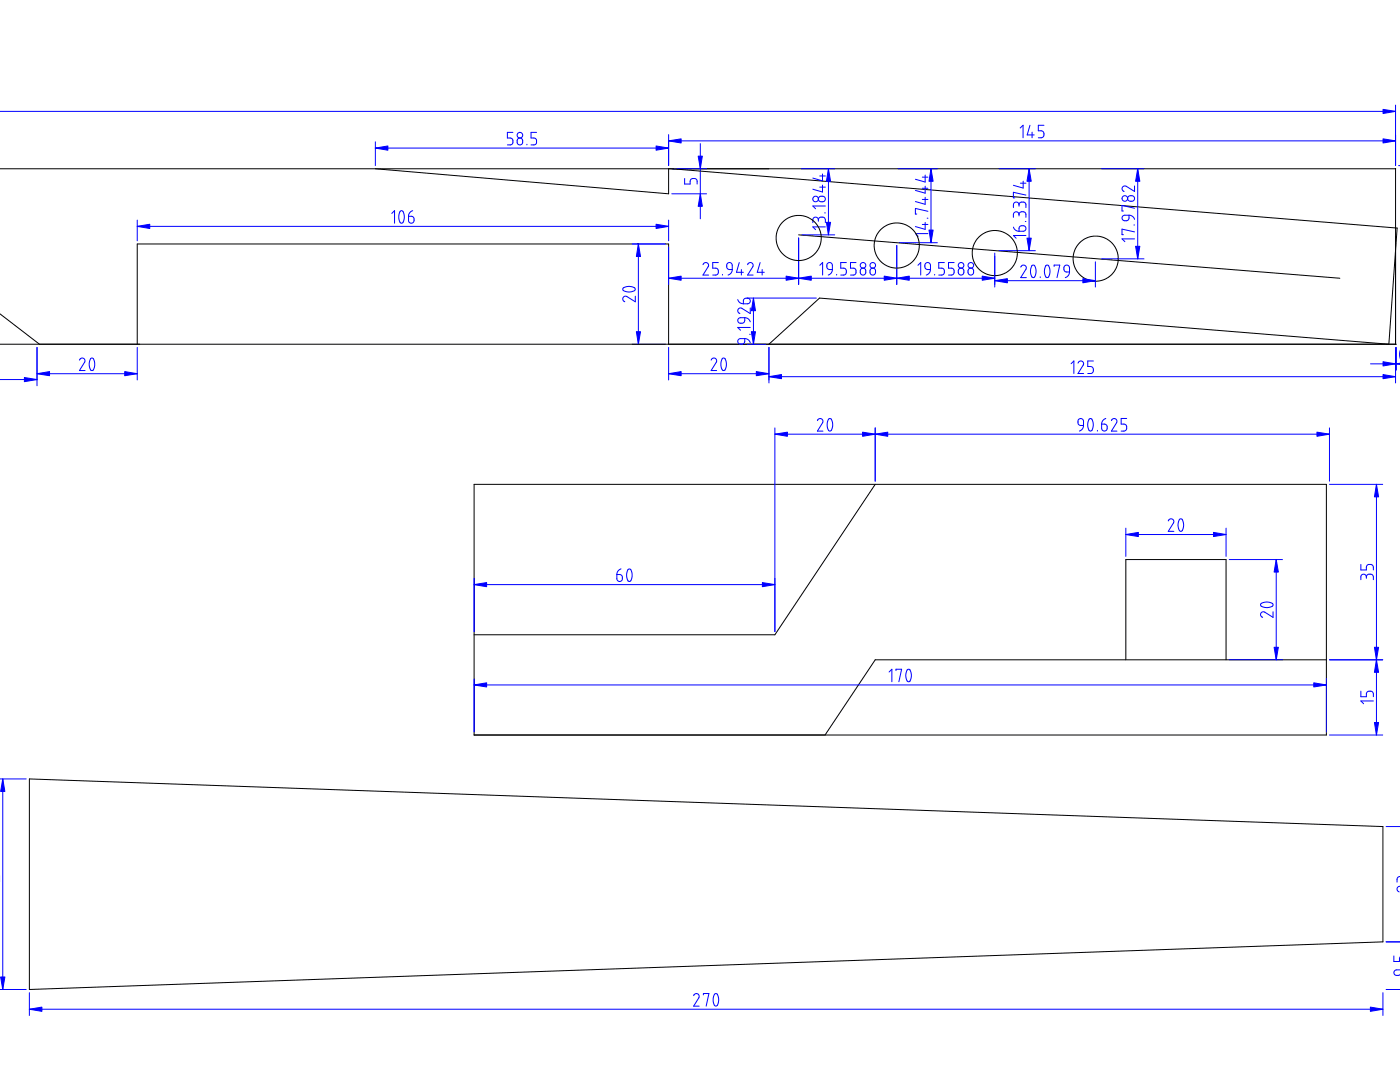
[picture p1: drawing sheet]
<svg xmlns="http://www.w3.org/2000/svg" width="279mm" height="216mm" viewBox="0 0 279 216" stroke-linecap="round" stroke-linejoin="round" font-family="sans-serif">
<g fill="none" stroke="#000" stroke-width=".2">
<path d="M-.1 33.7h278.6M74.9 33.7l58.5 5v-5M134.1 33.7l144.7 11.8-1.6 23.2-113.6-9.2-10.1 9.2M278.5 33.7v35M159.4 46.9l108 8.6M278.5 48.7h.1M278.5 49h.1M-.1 68.7h278.8M0 62.6l7.9 6.1M27.4 68.7v-20h106v20M94.6 96.6h170.1v50.1h-170.1zM174.7 96.6l-20.1 30.1h-60"/>
<path d="M224.7 131.7v-20h20v20M264.7 131.7h-90l-10 15M5.9 155.4l270.1 9.5v23l-270.1 9.5z"/>
<circle cx="159.4" cy="47.5" r="4.5"/>
<circle cx="179" cy="49" r="4.5"/>
<circle cx="198.5" cy="50.5" r="4.5"/>
<circle cx="218.7" cy="51.6" r="4.5"/>
</g>
<g fill="none" stroke="#00f" stroke-width=".2">
<path d="M-.1 22.2h278.6M74.9 28.3v4.7M74.9 29.5h58.5M102.4 26.4h-1.1v1.1l.8 .1 .3 .4v.5l-.2 .3-.9 .1M103.4 27.7l.5-.2 .3 .3 .1 .8-.4 .3h-.3l-.3-.3-.1-.6zM105.2 28.8v.1M107.1 26.4h-1.1v1.1l.8 .1 .3 .4v.5l-.2 .3-.9 .1M133.4 26.9v6.1M133.4 28.1h145.1M134.1 33.7h6.9M134.1 38.7h6.9M136.6 35.6v1.1h1.1l.1-.7 .4-.4h.6l.2 .3 .1 .8"/>
<path d="M139.8 28.7v15M159.9 33.7h6.7M163.5 39.3l.2-.1 .8 .1 .2 .3-.1 .5-.3 .2-.8-.2-.2-.3zM163.6 37.3h1.1M163.6 35.1h1.1M164.1 34.7v1.4l-1.9-.6M164.1 36.9v1.4l-1.9-.5M165.3 33.7v13.2M179.2 33.7h7.9M184.1 39.8h1.1M184.1 37.6h1.1M184.1 35.3h1.1"/>
<path d="M184.6 34.9v1.4l-1.9-.5M184.6 37.1v1.4l-1.9-.5M184.6 39.4v1.4l-1.9-.6M185.8 33.7v14.7M199.4 33.7h7.2M203.6 25.5l.6-.5v2.5M203.6 36.6h1.1M204.2 36.2v1.3l-2-.5M204.7 38.9l-2.5-.5v1.1h.3M205.4 33.7v16.3M205.5 25l-.5 1.9h1.4M206 26.4v1.1"/>
<path d="M208.3 25h-1.1v1.1h.7l.3 .1 .1 .4-.1 .7-1 .2M219.9 33.7h8.4M225.2 39.2l.3-.1 .8 .1 .1 .3-.1 .5-.3 .2-.8-.2-.2-.3zM226.4 37.1v1.1l-1.6-1h-.6l-.3 .5 .2 .3 .2 .2M227.1 33.7v17.9M278.5 21v12M279.1 33h.3M27.4 43.9v4.1M27.4 45.2h106M78.2 42.6l.5-.6v2.5M79.9 42.2v-.1a.63 .63 0 0 1 .8 .8v.8l-.2 .6a.44 .44 0 0 1-.6 .2 .44 .44 0 0 1-.2-.6l-.1-.9zM81.5 43.2h.7l.3 .2 .1 .7-.2 .3-.4 .1-.4-.2z"/>
<path d="M82.4 42l-.6 .4-.3 .8M124.4 57.5l1-.4 .6 .1 .6 .2a.51 .51 0 0 1 0 .6 .51 .51 0 0 1-.5 .2l-.7 .1-.7-.2-.4-.3zM126.2 48.7h6.6M126.8 59.1v1.1l-1.7-1.1h-.5l-.3 .3v.4l.4 .4M127.4 48.7v20M133.4 43.9v4.1M133.4 49.3v7.5M133.4 55.5h65.1M140.3 52.8l.5-.4 .5 .2 .1 .6-1.1 1.7h1.1M143.4 52.4h-1.2v1.1h.8l.4 .5-.1 .5-.1 .3-1 .1M144.2 54.8v.1M145.2 52.6l.5-.2 .3 .2 .1 1.2h-.6l-.3-.2-.2-.8z"/>
<path d="M146.1 53.8l-.2 .7-.6 .4M147.2 59.8l.5 .6 .7 .2M147.5 52.4l-.5 1.9h1.4M148 53.8v1.1M148.4 59.7l.4-.2h.6l.3 .3v.4l-.3 .4h-1zM149.1 59.5h13.8M149.2 52.8l.5-.4 .5 .2 .1 .6-1.1 1.7h1.1M150.4 59.5v9.2M151.7 52.4l-.6 1.9h1.4M152.1 53.8v1.1M159.4 47.5v9.3M160 46.9h6.6"/>
<path d="M163.3 43.9l-.2-.5h-.6l-.3 .3v.7M163.3 43.9l.4-.6 .7 .1 .3 .3v.7M163.3 43.9v.3M163.6 52.9l.6-.5v2.5M164.6 42.5h.1M164.7 45.3h-2.5l.6 .5M164.7 41.1h-2.5l.6 .6M165.2 52.6l.5-.2 .3 .2 .1 1.2h-.6l-.4-.2-.1-.8zM166.1 53.8l-.2 .7-.6 .4M167 54.8v.1M168.9 52.4h-1.1v1.1h.8l.3 .6v.4l-.2 .3-.9 .1M170.8 52.4h-1.1v1.1h.8l.3 .5v.5l-.2 .3-.9 .1"/>
<path d="M171.8 53.7l.5-.2 .4 .3 .1 .7-.3 .3-.5 .1-.3-.3v-.6zM173.8 53.7l.5-.2 .4 .3v.6l-.2 .4-.4 .1-.4-.3-.1-.6zM179 49v7.8M179.5 48.4h7.6M183.2 52.9l.5-.5v2.5M184.1 44.8h1.1M184.6 44.4v1.4l-1.9-.6M184.7 52.6l.5-.2 .4 .2 .1 1.2h-.6l-.4-.3-.1-.6zM185 43.5h.2M185.2 46.6h-2.5l.5 .6M185.2 42.2l-2.5-.6v1.1h.3M185.7 53.8l-.2 .6-.7 .5"/>
<path d="M186.5 54.8v.1M188.5 52.4h-1.2v1.1h.8l.4 .5-.1 .5-.1 .3-1 .1M190.4 52.4h-1.1v1.1h.8l.3 .5v.5l-.2 .3-.9 .1M191.3 53.7l.4-.2 .5 .2 .2 .7-.2 .4-.5 .1-.3-.2-.2-.3zM193.3 53.7l.3-.2 .6 .2 .1 .7-.2 .4-.5 .1-.3-.2-.1-.3zM198.5 50.5v6.8M198.5 56h20.1M199.4 50h7.2M202.2 45.3l.4 .6 .8 .2M203.4 42.8l-.3-.5h-.5l-.3 .4-.1 .7M203.4 42.8l.2-.5h.8l.3 .3v.8M203.4 40.9l-.2-.5-.6-.1-.3 .4-.1 .7"/>
<path d="M203.4 40.9l.2-.5 .8-.1 .3 .4v.7M203.4 40.9v.2M203.4 42.8v.3M203.5 45.2l.3-.2 .7 .1 .2 .4-.1 .5-.3 .1h-.9v-.6zM203.7 53.3l.3-.3 .4-.1 .3 .1 .1 .4-1.1 2h1.1M204.6 44.2h.1M204.7 47h-2.5l.6 .5M206 53h.4l.3 .4 .1 .8-.2 .9a.44 .44 0 0 1-.6 .2 .44 .44 0 0 1-.3-.5v-1zM207.6 55.2v.2M208.7 53l.1-.1a.76 .76 0 0 1 .7 1l-.1 1.2a.43 .43 0 0 1-.6 .3 .43 .43 0 0 1-.3-.6l-.1-.8zM210.4 53.2v-.3h1.1l-.6 2.5M212.4 53.1l.4-.2 .5 .1 .1 .4v.9h-.7l-.3-.3-.1-.6z"/>
<path d="M213.4 54.3l-.1 .6-.7 .5M218.6 52.2v5.1M219.9 51.6h8.4M224 43.2l.3-.3h1v.8l-.3 .3h-.8l-.3-.4zM225.3 42.9l.8 .3 .3 .6M226.3 44.9h.1M226.4 47.7h-2.5l.6 .5M226.4 46.3l-2.5-.6v1.1h.3M226.4 41.6l-2.5-.6v1.1h.3M0 75.7h7.4M7.4 74.6h20M7.4 69.3v7.7"/>
<path d="M15.9 71.9l.4-.5 .4 .1 .3 .4v.3l-1.1 1.7h1.1M18.1 71.6v-.1a.63 .63 0 0 1 .8 .9v.7l-.2 .5a.42 .42 0 0 1-.5 .3 .42 .42 0 0 1-.3-.5l-.1-.9zM27.4 69.3v6.5M126.2 68.7h6.6M133.4 69.3v6.5M133.4 74.6h20.1M141.9 71.9l.5-.5 .5 .3 .1 .5-1.1 1.7h1.1M144.1 71.6l.1-.1a.64 .64 0 0 1 .7 .8v.8l-.1 .5a.41 .41 0 0 1-.5 .3 .41 .41 0 0 1-.3-.5l-.1-1zM147.4 67.8l.3-.2h.9v.7l-.4 .4-.6-.1-.3-.3zM147.4 63.6l.3-.2h.9l-.1 .8-.3 .3-.7-.1-.3-.4zM148.6 67.6l.7 .2 .4 .6M148.6 63.4l.7 .2 .4 .6"/>
<path d="M149.1 68.7h3.7M149.6 66.7h.1M149.7 61.4v1.2l-1.7-1.1h-.5l-.3 .6 .5 .5M149.7 65.3h-2.5l.6 .6M153.5 69.3v7.1M153.5 75.2h125M213.8 72.6l.5-.6v2.5M215.1 72.5l.5-.5 .6 .2v.7l-1.1 1.6h1.2M218.2 72h-1.1v1.1l.7 .1 .4 .4v.5l-.2 .3-.9 .1M273.5 72.6h5.9M278.5 69.3v7.1M278.7 69.3v4.6"/>
<path d="M279.4 69.9l-.1 .6 .1 1M154.6 86.6h110.7M154.6 85.4v40.6M163.1 83.9l.2-.2 .4-.2 .5 .3v.5l-1.1 1.7h1.1M165.4 83.6a.69 .69 0 0 1 .8 .8v.8l-.2 .6a.46 .46 0 0 1-.6 .1 .46 .46 0 0 1-.3-.5v-1.1zM174.7 85.4v10.6M215.2 83.7l.5-.2 .4 .2 .1 1.2h-.6l-.4-.2-.1-.2zM216.2 84.9l-.2 .7-.6 .4M217.4 83.6a.69 .69 0 0 1 .8 .8l-.2 1.4a.46 .46 0 0 1-.6 .1 .46 .46 0 0 1-.3-.5v-.9zM219 85.9v.1M219.9 84.6h.6l.4 .2 .1 .8-.2 .3-.4 .1-.4-.1-.1-.3zM220.7 83.5l-.6 .4-.2 .7"/>
<path d="M221.8 83.9l.2-.2 .4-.2 .4 .3 .1 .5-1.1 1.7h1.1M224.9 83.5h-1.1v1.1h.7l.4 .5-.2 .8-.2 .1h-.7M265.3 96.6h10.6M265.3 85.4v10.6M274.7 96.6v50.1M94.6 115.4v10.6M94.6 116.6h60M123.1 114.6h.6l.4 .3 .1 .7-.2 .3-.4 .1-.4-.2zM123.9 113.5l-.6 .5-.2 .6M125.4 113.6a.67 .67 0 0 1 .7 .8l-.1 1.3a.45 .45 0 0 1-.6 .3 .45 .45 0 0 1-.3-.6v-1zM224.7 105.4v5.6M224.7 106.7h20"/>
<path d="M233.2 103.9l.4-.4 .6 .2v.7l-1 1.6h1.1M235.4 103.7v-.1a.61 .61 0 0 1 .6 .2 .61 .61 0 0 1 .2 .6v.7l-.2 .6a.43 .43 0 0 1-.5 .3 .43 .43 0 0 1-.3-.6l-.1-.8zM244.7 105.4v5.6M245.3 111.7h10.6M254.7 111.7v20M271.6 112.6v1.1h1.1v-.7l.4-.4 .8 .2 .2 .2v.7M272.7 115.1l-.2-.4-.6-.1-.3 .3v.8M272.7 115.1l.3-.5h.8l.3 .4v.7M272.7 115.1v.3M94.6 135.4v10.6M94.6 136.7h170.1M177.4 134.1l.6-.6v2.5"/>
<path d="M178.8 133.8v-.3h1.1l-.5 2.5M181.1 133.7v-.1a.62 .62 0 0 1 .8 .8l-.2 1.3a.43 .43 0 0 1-.6 .3 .43 .43 0 0 1-.2-.6l-.1-.9zM245.3 131.7h10.6M251.7 120.5l.4-.3 .8-.1 1.1 .4a.69 .69 0 0 1-.8 .7h-.7l-.7-.2-.2-.3zM254.1 122.1v1.1l-1.7-1.1-.6 .1-.2 .5 .4 .5M264.7 135.4v10.6M265.3 131.7h10.6M271.6 137.9v1.1h1.1v-.7l.4-.4h.5l.3 .2 .2 .9M274.1 139.9h-2.5l.5 .5M0 155.4h5.2M.6 155.4v42M265.3 146.7h10.6"/>
<path d="M276.6 164.9h2.8M279.4 176.9h-.3l-.3 .4v.4l.4 .3M279.4 174.9l-.5 .3-.1 .8M0 197.4h5.2M5.9 198.1v4.5M138.4 198.7l.2-.3 .4-.2 .5 .3v.5l-1.1 1.8h1.1M140.4 198.5v-.3h1.1l-.6 2.6M142.6 198.4l.1-.1a.69 .69 0 0 1 .7 .9v.7l-.2 .6a.44 .44 0 0 1-.5 .2 .44 .44 0 0 1-.3-.5l-.1-1zM276 198.1v4.5M276.6 197.4h2.8M276.6 187.9h2.8M278.2 190.8v1.1h1.1v-.7l.1-.3"/>
<path d="M279.4 193.5h-.8l-.4 .6 .3 .5h.6l.3-.2M5.9 201.4h270.1"/>
<circle cx="103.8" cy="27" r=".56"/>
<circle cx="162.8" cy="39.7" r=".55"/>
<circle cx="224.5" cy="39.6" r=".56"/>
<circle cx="172.2" cy="53" r=".56"/>
<circle cx="174.2" cy="53" r=".56"/>
<circle cx="191.8" cy="53" r=".56"/>
<circle cx="193.8" cy="53" r=".56"/>
</g>
<g fill="#00f" stroke="#00f" stroke-width=".2">
<path d="M276 21.8l2.5 .4-2.5 .4z"/>
<path d="M139.3 31.2h.9l-.4 2.5z"/>
<path d="M139.8 38.7l.4 2.5h-.9z"/>
<path d="M133.4 74.6l2.5-.5v.9z"/>
<path d="M150.9 74.1l2.6 .5-2.6 .4z"/>
<path d="M24.9 74.1l2.5 .5-2.5 .4z"/>
<path d="M7.4 74.6l2.5-.5v.9z"/>
<path d="M27.4 45.2l2.5-.5v.9z"/>
<path d="M130.9 44.7l2.5 .5-2.5 .4z"/>
<path d="M4.9 75.3l2.5 .4-2.5 .5z"/>
<path d="M127 66.2h.8l-.4 2.5z"/>
<path d="M127.4 48.7l.4 2.5h-.8z"/>
<path d="M153.5 75.2l2.5-.5v.9z"/>
<path d="M276 74.7l2.5 .5-2.5 .4z"/>
<path d="M133.4 28.1l2.5-.4v.8z"/>
<path d="M276 27.7l2.5 .4-2.5 .4z"/>
<path d="M130.9 29.1l2.5 .4-2.5 .5z"/>
<path d="M74.9 29.5l2.5-.4v.9z"/>
<path d="M150.4 59.5l.4 2.5h-.9z"/>
<path d="M149.9 66.2h.9l-.4 2.5z"/>
<path d="M133.4 55.5l2.5-.4v.8z"/>
<path d="M156.9 55.1l2.5 .4-2.5 .4z"/>
<path d="M159.4 55.5l2.5-.4v.8z"/>
<path d="M176.5 55.1l2.5 .4-2.5 .4z"/>
<path d="M179 55.5l2.5-.4v.8z"/>
<path d="M196 55.1l2.5 .4-2.5 .4z"/>
<path d="M164.9 44.4h.9l-.5 2.5z"/>
<path d="M165.3 33.7l.5 2.5h-.9z"/>
<path d="M185.4 45.9h.8l-.4 2.5z"/>
<path d="M185.8 33.7l.4 2.5h-.8z"/>
<path d="M205 47.5h.8l-.4 2.5z"/>
<path d="M205.4 33.7l.4 2.5h-.8z"/>
<path d="M226.6 49.1h.9l-.4 2.5z"/>
<path d="M227.1 33.7l.4 2.5h-.9z"/>
<path d="M278.7 72.6l.7-.4v.8z"/>
<path d="M276 72.2l2.5 .4-2.5 .4z"/>
<path d="M198.5 56l2.5-.4v.8z"/>
<path d="M216.1 55.6l2.5 .4-2.5 .4z"/>
<path d="M274.7 96.6l.4 2.5h-.8z"/>
<path d="M274.3 129.2h.8l-.4 2.5z"/>
<path d="M274.7 131.7l.4 2.5h-.8z"/>
<path d="M274.3 144.2h.8l-.4 2.5z"/>
<path d="M254.7 111.7l.4 2.5h-.8z"/>
<path d="M254.3 129.2h.8l-.4 2.5z"/>
<path d="M242.2 106.2l2.5 .5-2.5 .4z"/>
<path d="M224.7 106.7l2.5-.5v.9z"/>
<path d="M262.8 86.2l2.5 .4-2.5 .5z"/>
<path d="M174.7 86.6l2.5-.4v.9z"/>
<path d="M94.6 116.6l2.5-.4v.9z"/>
<path d="M152.1 116.2l2.5 .4-2.5 .5z"/>
<path d="M154.6 86.6l2.5-.4v.9z"/>
<path d="M172.1 86.2l2.6 .4-2.6 .5z"/>
<path d="M94.6 136.7l2.5-.5v.9z"/>
<path d="M262.2 136.2l2.5 .5-2.5 .4z"/>
<path d="M.1 194.9h.9l-.4 2.5z"/>
<path d="M.6 155.4l.4 2.5h-.9z"/>
<path d="M5.9 201.4l2.5-.4v.8z"/>
<path d="M273.5 201l2.5 .4-2.5 .4z"/>
</g>
</svg>
